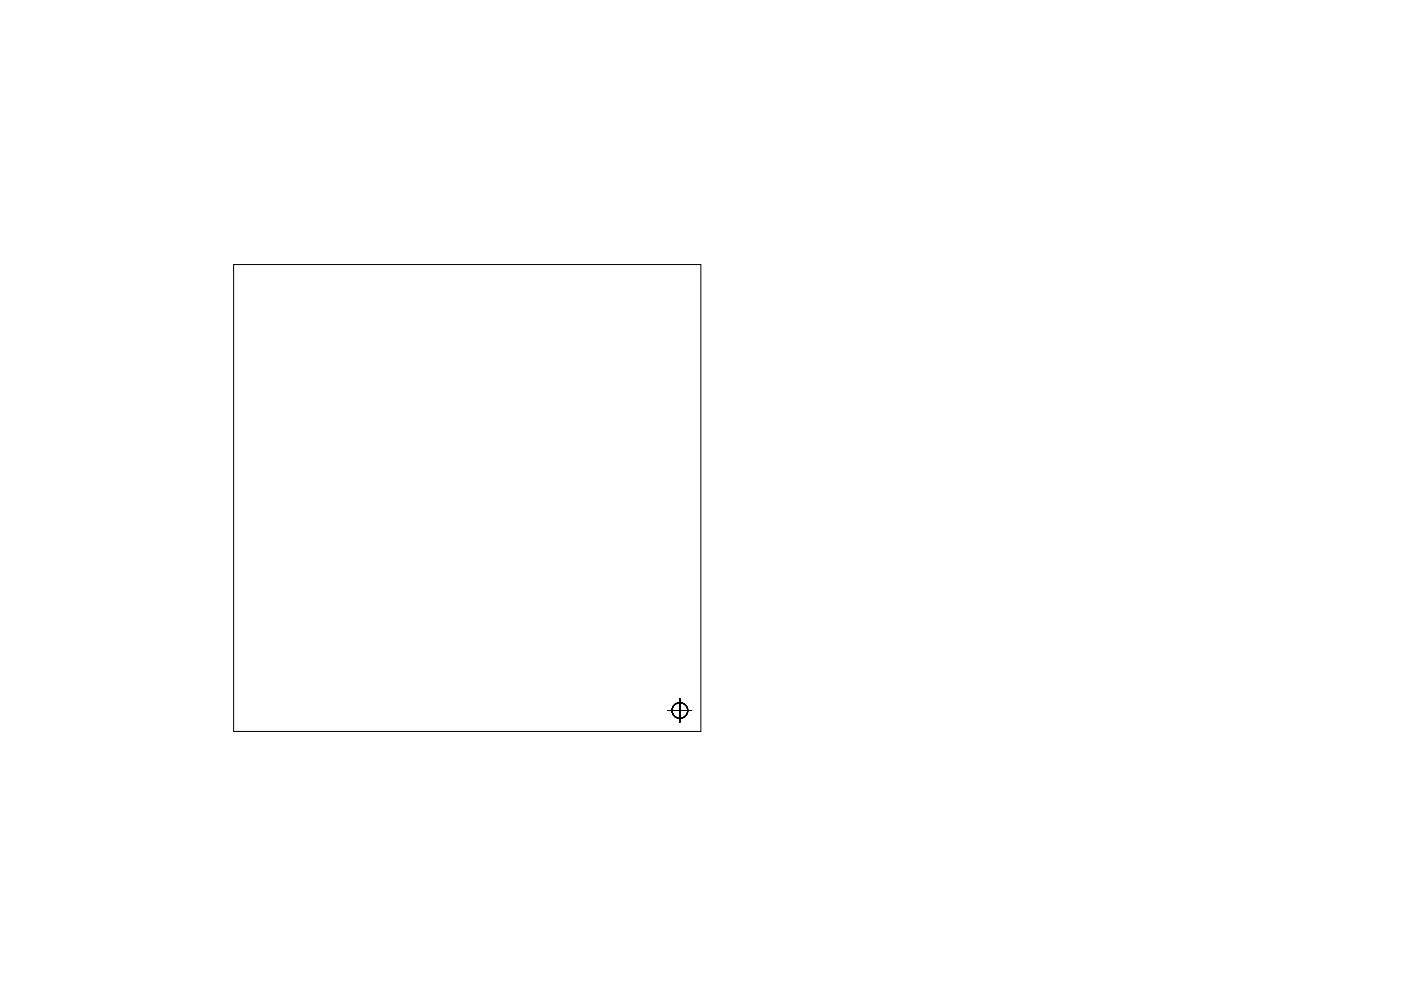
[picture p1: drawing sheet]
<svg xmlns="http://www.w3.org/2000/svg" width="297mm" height="210mm" viewBox="0 0 297 210" stroke-linecap="round" stroke-linejoin="round" font-family="sans-serif">
<g fill="none" stroke="#000" stroke-width=".21">
<path d="M49.5 56.1h99.1v99.1h-99.1zM141.6 150.7h5M144.1 148.2v5"/>
<circle cx="144.1" cy="150.7" r="1.67"/>
</g>
</svg>
